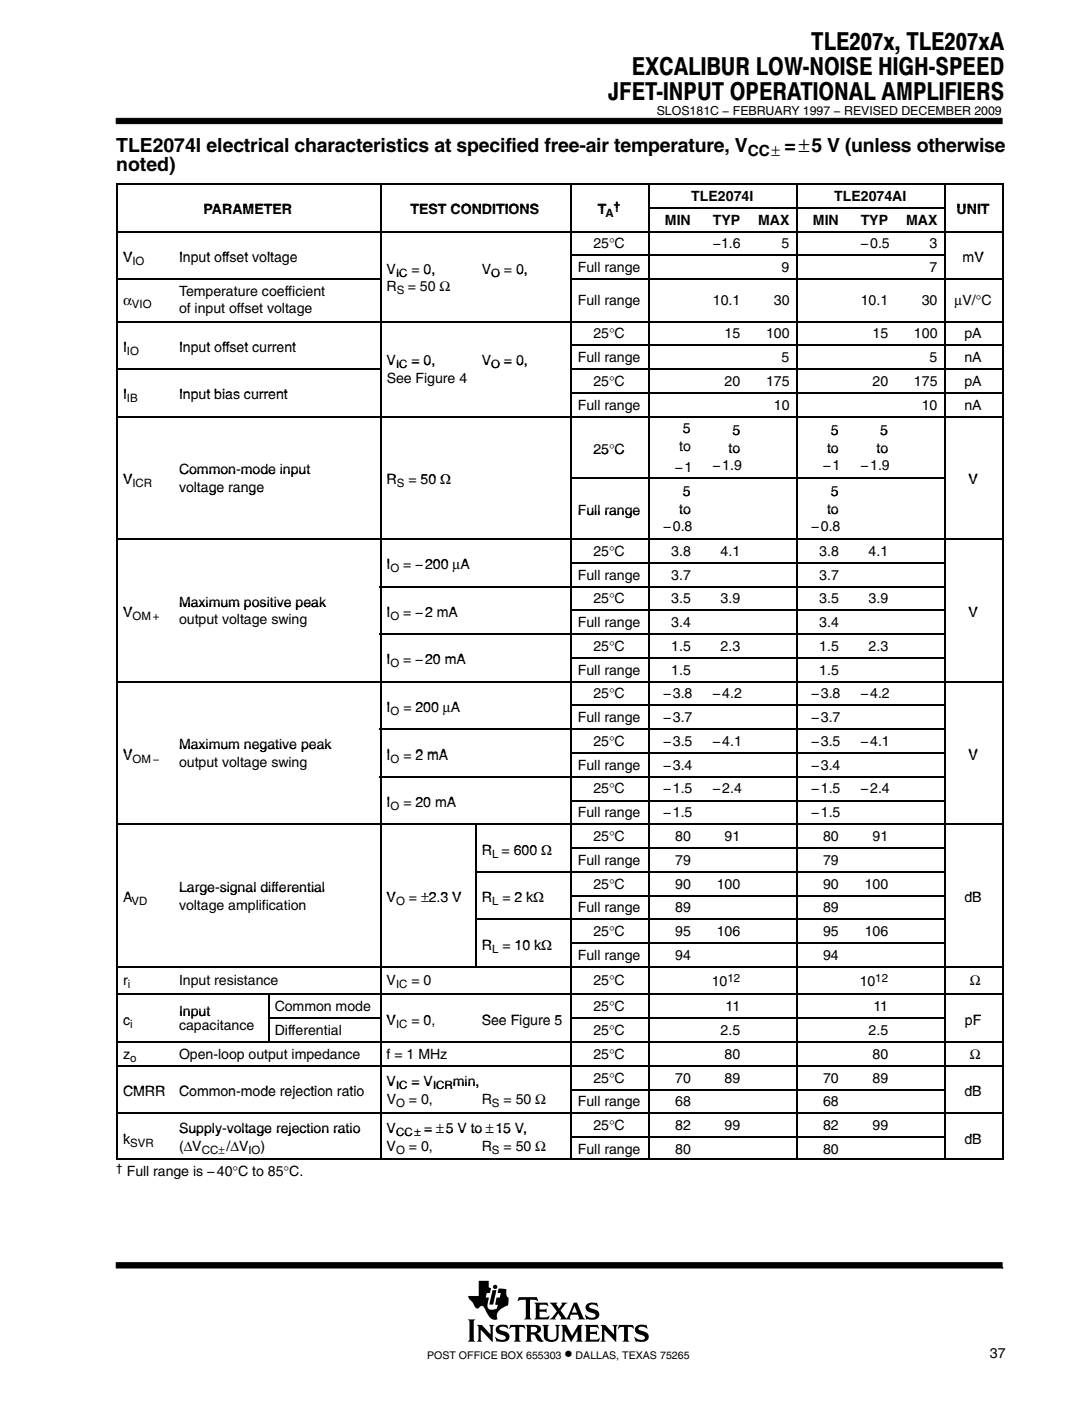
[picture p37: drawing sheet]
<svg xmlns="http://www.w3.org/2000/svg" width="216mm" height="280mm" viewBox="0 0 216 280" stroke-linecap="round" stroke-linejoin="round" font-family="sans-serif">
<defs><g id="words">
<g font-size="4.9">
<text x="162" y="10.1">TLE207x, TLE207xA</text>
<text x="126.2" y="15">EXCALIBUR LOW-NOISE HIGH-SPEED</text>
<text x="121.4" y="19.9">JFET-INPUT OPERATIONAL AMPLIFIERS</text>
</g>
<g font-size="3.9">
<text x="23.2" y="34.2">noted)</text>
<text x="23.2" y="30.4">TLE2074I electrical characteristics at specified free-air temperature, V</text>
<text x="156.6" y="30.4">=±5 V (unless otherwise</text>
</g>
<text font-size="3.5" x="112.7" y="271.2">•</text>
<text font-size="3.1" x="149.3" y="31.2">CC±</text>
<g font-size="2.8">
<text x="138" y="40.1">TLE2074I</text>
<text x="166.5" y="40.1">TLE2074AI</text>
<text x="40.6" y="42.8">PARAMETER</text>
<text x="82" y="42.8">TEST CONDITIONS</text>
<text x="119.4" y="42.7">T</text>
<text x="132.8" y="44.8">MIN</text>
<text x="142.3" y="44.8">TYP</text>
<text x="151.4" y="44.8">MAX</text>
<text x="162.3" y="44.8">MIN</text>
<text x="171.8" y="44.8">TYP</text>
<text x="180.9" y="44.8">MAX</text>
<text x="191" y="42.8">UNIT</text>
<text x="24.6" y="52.3">V</text>
<text x="35.7" y="52.3">Input offset voltage</text>
<text x="118.5" y="49.6">25°C</text>
<text x="142.3" y="49.6">−1.6</text>
<text x="156.1" y="49.6">5</text>
<text x="171.8" y="49.6">−0.5</text>
<text x="185.6" y="49.6">3</text>
<text x="192.2" y="52.3">mV</text>
<text x="35.7" y="59">Temperature coefficient</text>
<text x="77.2" y="54.6">V</text>
<text x="77.2" y="58.1">R</text>
<text x="81.4" y="58.1">= 50 Ω</text>
<text x="82.2" y="54.6">= 0,</text>
<text x="84.6" y="54.6">0,</text>
<text x="96.2" y="54.6">V</text>
<text x="100.6" y="54.6">= 0,</text>
<text x="103" y="54.6">0,</text>
<text x="115.4" y="54.3">Full range</text>
<text x="156.1" y="54.3">9</text>
<text x="185.6" y="54.3">7</text>
<text x="24.6" y="60.9">α</text>
<text x="35.7" y="62.6">of input offset voltage</text>
<text x="115.4" y="60.9">Full range</text>
<text x="142.3" y="60.9">10.1</text>
<text x="154.5" y="60.9">30</text>
<text x="171.9" y="60.9">10.1</text>
<text x="184" y="60.9">30</text>
<text x="190.6" y="60.9">μV/°C</text>
<text x="24.6" y="70.2">I</text>
<text x="35.7" y="70.2">Input offset current</text>
<text x="118.5" y="67.5">25°C</text>
<text x="144.7" y="67.5">15</text>
<text x="152.9" y="67.5">100</text>
<text x="174.2" y="67.5">15</text>
<text x="182.5" y="67.5">100</text>
<text x="192.6" y="67.5">pA</text>
<text x="77.2" y="72.9">V</text>
<text x="77.2" y="76.4">See Figure 4</text>
<text x="82.2" y="72.9">= 0,</text>
<text x="96.2" y="72.9">V</text>
<text x="100.6" y="72.9">= 0,</text>
<text x="115.4" y="72.3">Full range</text>
<text x="118.5" y="77">25°C</text>
<text x="144.7" y="77">20</text>
<text x="152.9" y="77">175</text>
<text x="156.1" y="72.3">5</text>
<text x="174.2" y="77">20</text>
<text x="182.5" y="77">175</text>
<text x="185.6" y="72.3">5</text>
<text x="192.6" y="72.3">nA</text>
<text x="192.6" y="77">pA</text>
<text x="24.6" y="79.7">I</text>
<text x="35.7" y="79.7">Input bias current</text>
<text x="115.4" y="81.8">Full range</text>
<text x="154.5" y="81.8">10</text>
<text x="184" y="81.8">10</text>
<text x="192.6" y="81.7">nA</text>
<text x="135.6" y="90">to</text>
<text x="136.4" y="86.5">5</text>
<text x="146.2" y="86.8">5</text>
<text x="165.9" y="86.8">5</text>
<text x="175.8" y="86.8">5</text>
<text x="35.7" y="94.6">Common-mode input</text>
<text x="35.7" y="94.6">Common mode input</text>
<text x="118.5" y="90.5">25°C</text>
<text x="118.5" y="90.5">25 C</text>
<text x="134.8" y="94.3">−1</text>
<text x="142.3" y="93.8">−1.9</text>
<text x="145.4" y="90.3">to</text>
<text x="164.3" y="93.8">−1</text>
<text x="165.1" y="90.3">to</text>
<text x="171.8" y="93.8">−1.9</text>
<text x="175" y="90.3">to</text>
<text x="24.6" y="96.6">V</text>
<text x="35.7" y="98.1">voltage range</text>
<text x="77.2" y="96.7">R</text>
<text x="81.6" y="96.7">= 50 Ω</text>
<text x="84" y="96.6">50 Ω</text>
<text x="136.4" y="99">5</text>
<text x="165.9" y="99">5</text>
<text x="193.3" y="96.6">V</text>
<text x="115.4" y="102.7">Full range</text>
<text x="132.4" y="106">−0.8</text>
<text x="135.6" y="102.5">to</text>
<text x="162" y="106">−0.8</text>
<text x="165.1" y="102.5">to</text>
<text x="77.2" y="113.6">I</text>
<text x="80.5" y="113.6">= −200 μA</text>
<text x="84.9" y="113.6">200</text>
<text x="92" y="113.6">A</text>
<text x="118.5" y="110.9">25°C</text>
<text x="134" y="110.9">3.8</text>
<text x="143.9" y="110.9">4.1</text>
<text x="163.6" y="110.9">3.8</text>
<text x="173.4" y="110.9">4.1</text>
<text x="115.4" y="115.6">Full range</text>
<text x="134" y="115.6">3.7</text>
<text x="163.6" y="115.6">3.7</text>
<text x="24.6" y="123.1">V</text>
<text x="35.7" y="121">Maximum positive peak</text>
<text x="35.7" y="124.6">output voltage swing</text>
<text x="77.2" y="123.1">I</text>
<text x="80.5" y="123.1">= −2 mA</text>
<text x="84.9" y="123.1">2 mA</text>
<text x="115.4" y="125.1">Full range</text>
<text x="118.5" y="120.4">25°C</text>
<text x="134" y="120.4">3.5</text>
<text x="134" y="125.1">3.4</text>
<text x="143.9" y="120.4">3.9</text>
<text x="163.6" y="120.4">3.5</text>
<text x="163.6" y="125.1">3.4</text>
<text x="173.4" y="120.4">3.9</text>
<text x="193.3" y="123.1">V</text>
<text x="118.5" y="129.9">25°C</text>
<text x="134" y="129.9">1.5</text>
<text x="143.9" y="129.9">2.3</text>
<text x="163.6" y="129.9">1.5</text>
<text x="173.4" y="129.9">2.3</text>
<text x="77.2" y="132.6">I</text>
<text x="80.5" y="132.6">= −20 mA</text>
<text x="84.9" y="132.6">20 mA</text>
<text x="115.4" y="134.6">Full range</text>
<text x="134" y="134.6">1.5</text>
<text x="163.6" y="134.6">1.5</text>
<text x="77.2" y="142.1">I</text>
<text x="80.5" y="142.1">= 200</text>
<text x="83" y="142.1">200 μA</text>
<text x="90" y="142.1">A</text>
<text x="118.5" y="139.4">25°C</text>
<text x="132.4" y="139.4">−3.8</text>
<text x="142.3" y="139.4">−4.2</text>
<text x="162" y="139.4">−3.8</text>
<text x="171.8" y="139.4">−4.2</text>
<text x="35.7" y="149.5">Maximum negative peak</text>
<text x="115.4" y="144.1">Full range</text>
<text x="118.5" y="148.8">25°C</text>
<text x="132.4" y="144.1">−3.7</text>
<text x="132.4" y="148.8">−3.5</text>
<text x="142.3" y="148.8">−4.1</text>
<text x="162" y="144.1">−3.7</text>
<text x="162" y="148.8">−3.5</text>
<text x="171.8" y="148.8">−4.1</text>
<text x="24.6" y="151.5">V</text>
<text x="35.7" y="153">output voltage swing</text>
<text x="77.2" y="151.6">I</text>
<text x="80.5" y="151.6">= 2 mA</text>
<text x="83" y="151.5">2 mA</text>
<text x="115.4" y="153.6">Full range</text>
<text x="132.4" y="153.6">−3.4</text>
<text x="162" y="153.6">−3.4</text>
<text x="193.3" y="151.5">V</text>
<text x="77.2" y="161">I</text>
<text x="80.5" y="161">= 20 mA</text>
<text x="83" y="161">20 mA</text>
<text x="118.5" y="158.3">25°C</text>
<text x="132.4" y="158.3">−1.5</text>
<text x="142.3" y="158.3">−2.4</text>
<text x="162" y="158.3">−1.5</text>
<text x="171.8" y="158.3">−2.4</text>
<text x="115.4" y="163.1">Full range</text>
<text x="118.5" y="167.8">25°C</text>
<text x="132.4" y="163.1">−1.5</text>
<text x="134.8" y="167.8">80</text>
<text x="144.7" y="167.8">91</text>
<text x="162" y="163.1">−1.5</text>
<text x="164.3" y="167.8">80</text>
<text x="174.2" y="167.8">91</text>
<text x="96.2" y="170.5">R = 600 Ω</text>
<text x="96.2" y="170.5">R</text>
<text x="102.6" y="170.5">600 Ω</text>
<text x="115.4" y="172.6">Full range</text>
<text x="134.8" y="172.6">79</text>
<text x="164.3" y="172.6">79</text>
<text x="35.7" y="178">Large-signal differential</text>
<text x="35.7" y="178">Large signal differential</text>
<text x="118.5" y="177.3">25°C</text>
<text x="134.8" y="177.3">90</text>
<text x="143.1" y="177.3">100</text>
<text x="164.3" y="177.3">90</text>
<text x="172.6" y="177.3">100</text>
<text x="24.6" y="180">A</text>
<text x="35.7" y="181.5">voltage amplification</text>
<text x="77.2" y="180">V</text>
<text x="81.6" y="180">= ±2 3 V</text>
<text x="84.1" y="180">±2.3 V</text>
<text x="96.2" y="180">R</text>
<text x="100.3" y="180">= 2 kΩ</text>
<text x="102.7" y="180">2 kΩ</text>
<text x="115.4" y="182.1">Full range</text>
<text x="134.8" y="182.1">89</text>
<text x="164.3" y="182.1">89</text>
<text x="192.6" y="180">dB</text>
<text x="96.2" y="189.5">R</text>
<text x="100.3" y="189.5">= 10 kΩ</text>
<text x="102.7" y="189.5">10 kΩ</text>
<text x="115.4" y="191.5">Full range</text>
<text x="118.5" y="186.8">25°C</text>
<text x="134.8" y="186.8">95</text>
<text x="134.8" y="191.5">94</text>
<text x="143.1" y="186.8">106</text>
<text x="164.3" y="186.8">95</text>
<text x="164.3" y="191.5">94</text>
<text x="172.6" y="186.8">106</text>
<text x="24.6" y="196.6">r</text>
<text x="35.7" y="196.6">Input resistance</text>
<text x="77.2" y="196.6">V</text>
<text x="82.2" y="196.6">= 0</text>
<text x="118.5" y="196.6">25°C</text>
<text x="142.1" y="196.7">10</text>
<text x="171.6" y="196.7">10</text>
<text x="193.6" y="196.6">Ω</text>
<text x="35.7" y="202.7">Input</text>
<text x="54.8" y="201.7">Common mode</text>
<text x="118.5" y="201.7">25°C</text>
<text x="144.9" y="201.7">11</text>
<text x="174.4" y="201.7">11</text>
<text x="24.6" y="204.4">c</text>
<text x="35.7" y="205.6">capacitance</text>
<text x="54.8" y="206.5">Differential</text>
<text x="77.2" y="204.4">V</text>
<text x="82.2" y="204.5">= 0,</text>
<text x="84.6" y="204.4">0</text>
<text x="96.2" y="204.5">See Figure 5</text>
<text x="118.5" y="206.5">25°C</text>
<text x="143.9" y="206.5">2.5</text>
<text x="173.4" y="206.5">2.5</text>
<text x="192.6" y="204.4">pF</text>
<text x="24.6" y="211.3">z</text>
<text x="35.7" y="211.3">Open-loop output impedance</text>
<text x="77.2" y="211.3">f = 1 MHz</text>
<text x="118.5" y="211.3">25°C</text>
<text x="144.7" y="211.3">80</text>
<text x="174.2" y="211.3">80</text>
<text x="193.6" y="211.3">Ω</text>
<text x="24.6" y="218.7">CMRR</text>
<text x="35.7" y="218.7">Common mode rejection ratio</text>
<text x="35.7" y="218.7">Common-mode rejection ratio</text>
<text x="77.2" y="216.7">V</text>
<text x="77.2" y="220.2">V</text>
<text x="81.6" y="220.2">= 0,</text>
<text x="82.2" y="216.7">= V</text>
<text x="90.4" y="216.7">min,</text>
<text x="96.2" y="220.2">R</text>
<text x="100.5" y="220.2">= 50 Ω</text>
<text x="115.4" y="220.8">Full range</text>
<text x="118.5" y="216">25°C</text>
<text x="134.8" y="216">70</text>
<text x="134.8" y="220.8">68</text>
<text x="144.7" y="216">89</text>
<text x="164.3" y="216">70</text>
<text x="164.3" y="220.8">68</text>
<text x="174.2" y="216">89</text>
<text x="192.6" y="218.7">dB</text>
<text x="35.7" y="226.2">Supply-voltage rejection ratio</text>
<text x="35.7" y="226.2">Supply voltage rejection ratio</text>
<text x="77.2" y="226.2">V</text>
<text x="84.7" y="226.2">= ±5 V to ±15 V,</text>
<text x="118.5" y="225.5">25°C</text>
<text x="134.8" y="225.5">82</text>
<text x="144.7" y="225.5">99</text>
<text x="164.3" y="225.5">82</text>
<text x="174.2" y="225.5">99</text>
<text x="24.6" y="228.2">k</text>
<text x="35.7" y="229.7">(ΔV</text>
<text x="45.2" y="229.7">/ΔV</text>
<text x="52" y="229.7">)</text>
<text x="77.2" y="229.7">V</text>
<text x="81.6" y="229.7">= 0,</text>
<text x="96.2" y="229.7">R</text>
<text x="100.5" y="229.7">= 50 Ω</text>
<text x="115.4" y="230.2">Full range</text>
<text x="134.8" y="230.2">80</text>
<text x="164.3" y="230.2">80</text>
<text x="192.6" y="228.2">dB</text>
<text x="25.3" y="234.6">Full range is −40°C to 85°C.</text>
<text x="197.6" y="270.9">37</text>
</g>
<text font-size="2.5" x="131.1" y="22.9">SLOS181C − FEBRUARY 1997 − REVISED DECEMBER 2009</text>
<g font-size="2.3">
<text x="122.6" y="41.9">†</text>
<text x="120.9" y="43.3">A</text>
<text x="26.4" y="52.9">IO</text>
<text x="79.1" y="55.2">IC</text>
<text x="79.2" y="58.7">S</text>
<text x="98.1" y="55.2">O</text>
<text x="26.3" y="61.5">VIO</text>
<text x="25.3" y="70.8">IO</text>
<text x="79.1" y="73.5">IC</text>
<text x="98.1" y="73.5">O</text>
<text x="25.3" y="80.3">IB</text>
<text x="26.4" y="97.3">ICR</text>
<text x="79.2" y="97.3">S</text>
<text x="78" y="114.2">O</text>
<text x="26.4" y="123.7">OM+</text>
<text x="78" y="123.7">O</text>
<text x="78" y="133.2">O</text>
<text x="78" y="142.7">O</text>
<text x="26.4" y="152.2">OM−</text>
<text x="78" y="152.2">O</text>
<text x="78" y="161.6">O</text>
<text x="98.2" y="171.1">L</text>
<text x="26.3" y="180.6">VD</text>
<text x="79.1" y="180.6">O</text>
<text x="98.2" y="180.6">L</text>
<text x="98.2" y="190.1">L</text>
<text x="25.5" y="197.2">i</text>
<text x="79.1" y="197.2">IC</text>
<text x="145.2" y="195.9">12</text>
<text x="174.8" y="195.9">12</text>
<text x="26" y="205.1">i</text>
<text x="79.1" y="205.1">IC</text>
<text x="26" y="211.9">o</text>
<text x="79.1" y="217.3">IC</text>
<text x="79.1" y="220.8">O</text>
<text x="86.5" y="217.3">ICR</text>
<text x="98.2" y="220.8">S</text>
<text x="79.1" y="226.8">CC±</text>
<text x="23.2" y="233.8">†</text>
<text x="26" y="228.8">SVR</text>
<text x="40.3" y="230.3">CC±</text>
<text x="49.6" y="230.3">IO</text>
<text x="79.1" y="230.3">O</text>
<text x="98.2" y="230.3">S</text>
</g>
<g font-size="2.1">
<text x="85.3" y="271.2">POST OFFICE BOX 655303</text>
<text x="114.9" y="271.2">DALLAS, TEXAS 75265</text>
</g>
</g></defs>
<g fill="#000" stroke="#000" stroke-width=".2">
<path d="M23.2 23.6h176.9v1.1h-176.9z" fill-rule="evenodd"/>
<path d="M23.2 252v1h176.9v-1z" fill-rule="evenodd"/>
</g>
<g fill="#000">
<path d="M98.3 257.4h.8l-.6 2.9h-.8z"/>
<path d="M93.4 263.3h1.5l-.3 .4v3.6l.3 .4h-1.5l.3-.4v-3.6z" fill-rule="evenodd"/>
<path d="M95.2 264.4h1l1.7 1.9v-1.5l-.3-.4h1.1l-.3 .3v3.1l-2.4-2.5v2l.3 .4h-1.1l.3-.5v-2.3z" fill-rule="evenodd"/>
<path d="M95.6 255.6h2v1.3l.4 .1-.2 1h-.6l-.2 .9h.6l-.2 1.1a.96 .96 0 0 0 .2 1.2 .96 .96 0 0 0 1.2 .1l.4-.2 .2-.7-.5-.1 .2-1.4h.7l.2-.9h-.7l.3-.9 1.5 .2v1.2l.4 .4-.1 1.6a2.71 2.71 0 0 0-2.2 2.1l.1 .6-.3 .1a1.58 1.58 0 0 1-1.7-1.1l-.7-1.4-.3-.2h-.3l-.4 .4a.87 .87 0 0 1-1.1-.8l-.8-1-.2-.6h2.1z" fill-rule="evenodd"/>
<path d="M99.1 264.9a1.6 1.6 0 0 1 1.6-.6l.4 .2 .1-.2 .3 .8-.8-.3h-.7l-.3 .2v.2l.6 .3a1.24 1.24 0 0 1 1.3 1.7 1.75 1.75 0 0 1-1.8 .5l-.5-.1-.1 .2-.4-1 .1-.1a1.43 1.43 0 0 0 2 .4l.1-.1a.72 .72 0 0 0-.9-.7 1.05 1.05 0 0 1-1-1.4z" fill-rule="evenodd"/>
<path d="M101.9 264.4h2.8l.2 .7-.7-.3h-.4l-.1 .1v2.4l.3 .4h-1.4l.3-.4v-2.4l-.1-.1h-.5l-.7 .3z" fill-rule="evenodd"/>
<path d="M103.6 258.8h3.6l.2 .9-.4-.3h-1.2v3.5l.3 .4h-1.4l.2-.3 .1-.3v-3.2l-.1-.1h-.8l-.7 .3z" fill-rule="evenodd"/>
<path d="M104.9 264.4h1.9a.91 .91 0 0 1 1 .3 .91 .91 0 0 1 0 1.1l-.7 .3 .5 .4 .9 1.2a1.2 1.2 0 0 1-1.6-1l-.3-.4h-.6v1l.3 .4h-1.4l.3-.5v-2.3z" fill-rule="evenodd"/>
<path d="M106.7 259.9h2.6l.1 .8-.5-.3h-1.2v.9h1.1l.3-.2v.9l-.4-.3h-1v1l.2 .2h1.2l.5-.4 .1 .1-.2 .7h-2.8l.3-.6v-2.2z" fill-rule="evenodd"/>
<path d="M108.3 264.4h1.3l-.3 .4v2a.65 .65 0 0 0 .7 .6l.6-.1 .4-.4 .1-2-.3-.5h1l-.3 .4v1.8a1.54 1.54 0 0 1-2.4 .9l-.3-.2-.2-.4v-2.2z" fill-rule="evenodd"/>
<path d="M112 264.4h1.1l1.1 2.2 1.2-2.2h1l-.3 .3v2.7l.3 .3h-1.4l.3-.4v-1.7l-1.3 2.2-1.3-2.3v1.8l.4 .4h-1.1l.3-.5v-2.3z" fill-rule="evenodd"/>
<path d="M109.7 259.9h1.6l-.2 .4 .5 .8 .6-.8-.1-.4h1.2l-.4 .3-1 1.3 1.2 1.6 1.5-3.2h.6l1.2 3 .4 .4-1.4-.1a.22 .22 0 0 0 .2-.2 .22 .22 0 0 0 0-.2l-.2-.5h-1.4l-.2 .7 .2 .3h-2.2l.2-.4-.5-.8-.7 .9 .2 .3h-1.3l.6-.4 .9-1.2z" fill-rule="evenodd"/>
<path d="M117.3 260.2a2.43 2.43 0 0 1 1.7-.2l.2-.1 .1 .8a1.22 1.22 0 0 0-1.7-.1l.1 .3a4 4 0 0 1 1.9 1.1 1.16 1.16 0 0 1-1.4 1.3l-.9-.1-.2 .1-.3-.9a1.9 1.9 0 0 0 2 .4 .53 .53 0 0 0 0-.7 .53 .53 0 0 0-.6-.1 1.2 1.2 0 0 1-1.2-1.5z" fill-rule="evenodd"/>
<path d="M116.7 264.4h2.6l.2 .7-.6-.3-1.1 .1v.9l1.1-.1 .3-.2v.9l-.4-.2h-1v1l1.3 .1 .7-.3-.3 .7h-2.8l.3-.4v-2.5z" fill-rule="evenodd"/>
<path d="M119.9 264.4h1l1.7 1.9v-1.5l-.3-.4h1l-.3 .3v3.1l-2.3-2.5v2.1l.3 .3h-1.1l.3-.4v-2.5z" fill-rule="evenodd"/>
<path d="M123.6 264.4h2.8l.2 .7-.6-.3h-.5l-.1 .1v2.4l.3 .4h-1.4l.3-.4v-2.4l-.1-.1h-.5l-.7 .3z" fill-rule="evenodd"/>
<path d="M127.1 264.6a2.08 2.08 0 0 1 1.8-.1l.1-.2 .3 .8-.8-.3h-.8a.32 .32 0 0 0-.2 .3 .32 .32 0 0 0 .2 .3l.7 .2a1.06 1.06 0 0 1 1.1 1.2 1.06 1.06 0 0 1-1.2 1l-1.1-.2-.2 .2-.4-1 .1-.1a1.51 1.51 0 0 0 2 .5 .59 .59 0 0 0-.7-.8 1.11 1.11 0 0 1-1.2-1.5z" fill-rule="evenodd"/>
<circle cx="98.9" cy="256.8" r=".43"/>
</g>
<g fill="#fff">
<path d="M114.7 260.6l.5 1.3h-1z"/>
<path d="M106 264.8h.6a.56 .56 0 0 1 .6 .5 .56 .56 0 0 1-.6 .6h-.6z" fill-rule="evenodd"/>
</g>
<g fill="none" stroke="#000" stroke-width=".32">
<path d="M23.2 36.8h177.3M23.4 36.6v194.9M76 36.6v194.9M114 36.6v194.9M129.6 36.6v194.9M159.1 36.6v194.9M188.7 36.6v194.9M200.3 36.6v194.9M23.2 46.2h177.3M23.2 55.7h52.6M113.8 51h74.7M113.8 55.7h86.7"/>
<path d="M129.4 41.5h59.1M23.2 64.2h177.3M23.2 73.7h52.6M113.8 68.9h86.7M113.8 73.7h86.7M113.8 78.4h86.7M23.2 83.2h177.3M113.8 95.4h74.7M23.2 107.6h177.3M75.8 117.1h112.7M113.8 112.3h74.7M23.2 136h177.3"/>
<path d="M75.8 126.6h112.7M113.8 121.8h74.7M113.8 131.3h74.7M75.8 145.5h112.7M75.8 155h112.7M113.8 140.8h74.7M113.8 150.3h74.7M113.8 159.8h74.7M23.2 164.5h177.3M94.8 174h93.7M95 164.3v28.5M113.8 169.2h74.7"/>
<path d="M113.8 178.7h74.7M23.2 193h177.3M23.2 198.4h177.3M53.6 198.3v9.5M94.8 183.5h93.7M113.8 188.2h74.7M23.2 207.9h177.3M23.2 212.7h177.3M53.5 203.2h22.3M113.8 203.2h74.7M113.8 217.4h74.7M23.2 222.2h177.3"/>
<path d="M23.2 231.3h177.3M113.8 226.9h74.7"/>
</g>
<use href="#words"/>
</svg>
